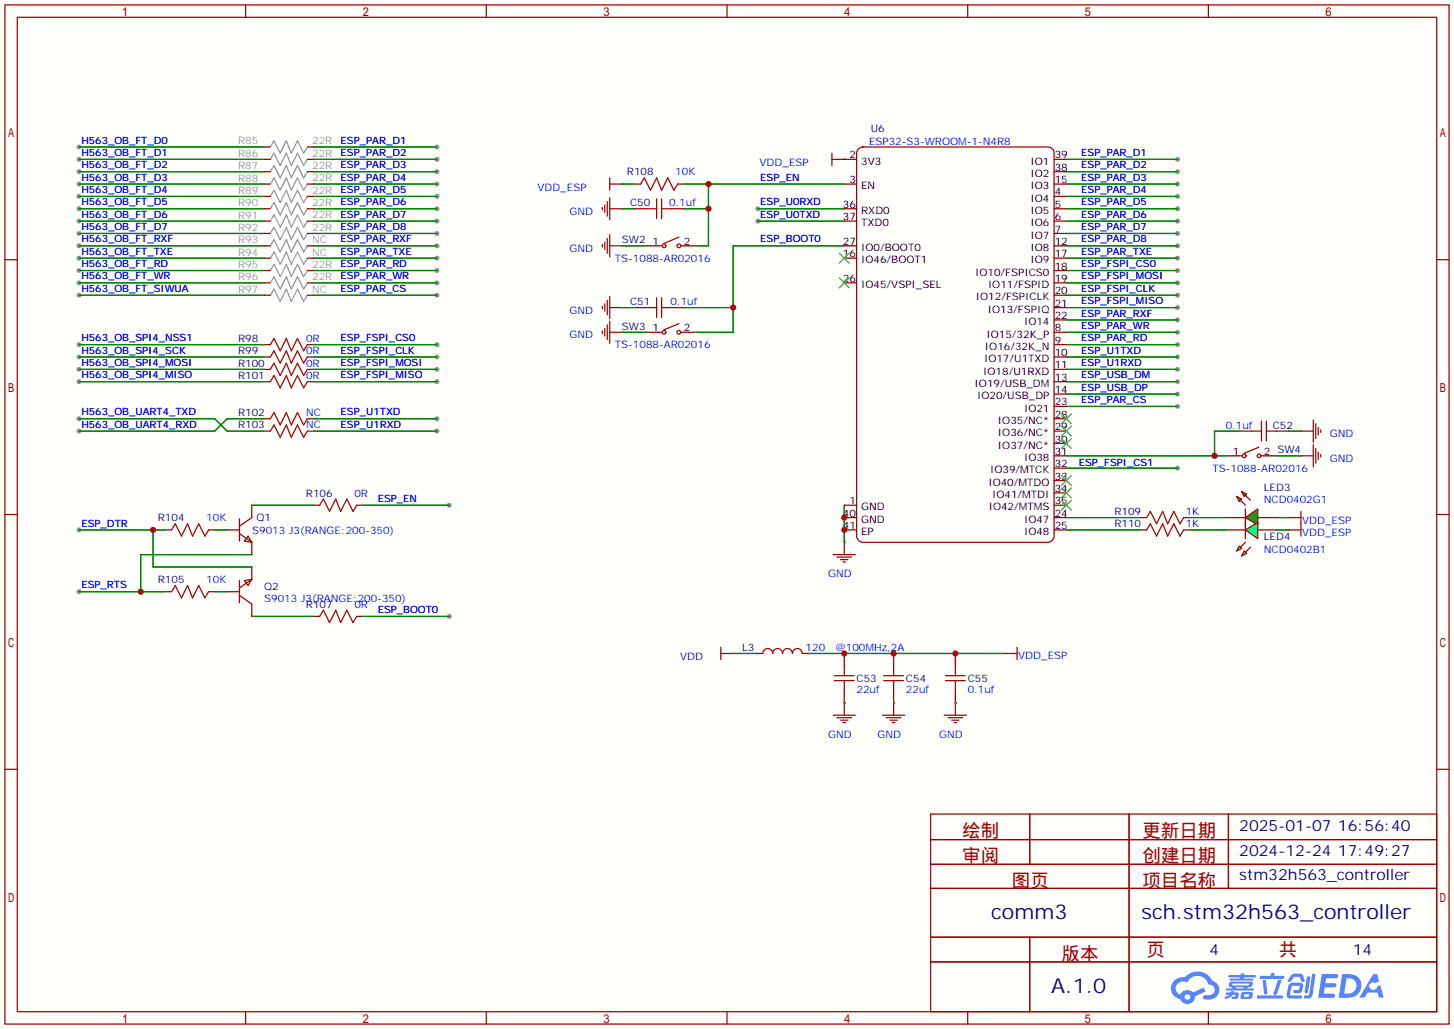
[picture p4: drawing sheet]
<svg xmlns="http://www.w3.org/2000/svg" width="299mm" height="212mm" viewBox="0 0 299 212" stroke-linecap="round" stroke-linejoin="round" font-family="sans-serif">
<defs><g id="words">
<g font-size="4.2" fill="#000080">
<text x="204" y="189">comm3</text>
<text x="234.9" y="189">sch.stm32h563_controller</text>
<text x="216.3" y="204.2">A.1.0</text>
</g>
<g font-size="3.8" fill="#a00000">
<text x="198" y="172.2">绘制</text>
<text x="235.1" y="172.2">更新日期</text>
<text x="198" y="177.3">审阅</text>
<text x="235.1" y="177.3">创建日期</text>
<text x="208.2" y="182.4">图页</text>
<text x="235.1" y="182.4">项目名称</text>
<text x="218.4" y="197.4">版本</text>
<text x="236" y="196.6">页</text>
<text x="263.1" y="196.6">共</text>
</g>
<g font-size="3.2" fill="#000080">
<text x="255" y="170.9">2025-01-07</text>
<text x="275.3" y="170.9">16:56:40</text>
<text x="255" y="176">2024-12-24</text>
<text x="275.3" y="176">17:49:27</text>
<text x="255" y="181">stm32h563_controller</text>
<text x="248.9" y="196.3">4</text>
<text x="278.4" y="196.3">14</text>
</g>
<g font-size="2.1" fill="#00f">
<text x="16.8" y="29.5">H563_OB_FT_D0</text>
<text x="70.1" y="29.5">ESP_PAR_D1</text>
<text x="178.8" y="29.7">ESP32-S3-WROOM-1-N4R8</text>
<text x="16.8" y="34.6">H563_OB_FT_D2</text>
<text x="16.8" y="32.1">H563_OB_FT_D1</text>
<text x="70.1" y="32.1">ESP_PAR_D2</text>
<text x="70.1" y="34.6">ESP_PAR_D3</text>
<text x="156.3" y="34.1">VDD_ESP</text>
<text x="222.5" y="34.6">ESP_PAR_D2</text>
<text x="222.5" y="32.1">ESP_PAR_D1</text>
<text x="16.8" y="39.7">H563_OB_FT_D4</text>
<text x="16.8" y="37.1">H563_OB_FT_D3</text>
<text x="70.1" y="37.1">ESP_PAR_D4</text>
<text x="70.1" y="39.7">ESP_PAR_D5</text>
<text x="110.6" y="39.2">VDD_ESP</text>
<text x="139" y="36.1">10K</text>
<text x="156.5" y="37.1">ESP_EN</text>
<text x="222.5" y="39.7">ESP_PAR_D4</text>
<text x="222.5" y="37.1">ESP_PAR_D3</text>
<text x="16.8" y="47.3">H563_OB_FT_D7</text>
<text x="16.8" y="44.8">H563_OB_FT_D6</text>
<text x="16.8" y="42.2">H563_OB_FT_D5</text>
<text x="70.1" y="42.2">ESP_PAR_D6</text>
<text x="70.1" y="44.8">ESP_PAR_D7</text>
<text x="70.1" y="47.3">ESP_PAR_D8</text>
<text x="117.2" y="44.1">GND</text>
<text x="137.7" y="42.4">0.1uf</text>
<text x="156.5" y="44.8">ESP_U0TXD</text>
<text x="156.5" y="42.2">ESP_U0RXD</text>
<text x="222.5" y="47.3">ESP_PAR_D7</text>
<text x="222.5" y="44.8">ESP_PAR_D6</text>
<text x="222.5" y="42.2">ESP_PAR_D5</text>
<text x="16.8" y="52.4">H563_OB_FT_TXE</text>
<text x="16.8" y="49.8">H563_OB_FT_RXF</text>
<text x="70.1" y="49.8">ESP_PAR_RXF</text>
<text x="70.1" y="52.4">ESP_PAR_TXE</text>
<text x="117.2" y="51.8">GND</text>
<text x="126.5" y="53.8">TS-1088-AR02016</text>
<text x="156.5" y="49.8">ESP_BOOT0</text>
<text x="222.5" y="52.4">ESP_PAR_TXE</text>
<text x="222.5" y="49.8">ESP_PAR_D8</text>
<text x="16.8" y="57.5">H563_OB_FT_WR</text>
<text x="16.8" y="54.9">H563_OB_FT_RD</text>
<text x="70.1" y="54.9">ESP_PAR_RD</text>
<text x="70.1" y="57.5">ESP_PAR_WR</text>
<text x="222.5" y="57.5">ESP_FSPI_MOSI</text>
<text x="222.5" y="54.9">ESP_FSPI_CS0</text>
<text x="16.8" y="60">H563_OB_FT_SIWUA</text>
<text x="70.1" y="60">ESP_PAR_CS</text>
<text x="117.2" y="64.5">GND</text>
<text x="138" y="62.7">0.1uf</text>
<text x="222.5" y="65.1">ESP_PAR_RXF</text>
<text x="222.5" y="62.5">ESP_FSPI_MISO</text>
<text x="222.5" y="60">ESP_FSPI_CLK</text>
<text x="16.8" y="70.2">H563_OB_SPI4_NSS1</text>
<text x="63" y="70.3">0R</text>
<text x="70.1" y="70.2">ESP_FSPI_CS0</text>
<text x="117.2" y="69.5">GND</text>
<text x="126.5" y="71.6">TS-1088-AR02016</text>
<text x="222.5" y="70.2">ESP_PAR_RD</text>
<text x="222.5" y="67.6">ESP_PAR_WR</text>
<text x="16.8" y="77.8">H563_OB_SPI4_MISO</text>
<text x="16.8" y="75.2">H563_OB_SPI4_MOSI</text>
<text x="16.8" y="72.7">H563_OB_SPI4_SCK</text>
<text x="63" y="77.9">0R</text>
<text x="63" y="75.4">0R</text>
<text x="63" y="72.9">0R</text>
<text x="70.1" y="77.8">ESP_FSPI_MISO</text>
<text x="70.1" y="75.2">ESP_FSPI_MOSI</text>
<text x="70.1" y="72.7">ESP_FSPI_CLK</text>
<text x="222.5" y="77.8">ESP_USB_DM</text>
<text x="222.5" y="72.7">ESP_U1TXD</text>
<text x="222.5" y="75.2">ESP_U1RXD</text>
<text x="222.5" y="80.3">ESP_USB_DP</text>
<text x="222.5" y="82.9">ESP_PAR_CS</text>
<text x="16.8" y="87.9">H563_OB_UART4_RXD</text>
<text x="16.8" y="85.4">H563_OB_UART4_TXD</text>
<text x="63" y="85.6">NC</text>
<text x="63" y="88.1">NC</text>
<text x="70.1" y="87.9">ESP_U1RXD</text>
<text x="70.1" y="85.4">ESP_U1TXD</text>
<text x="252.2" y="88.1">0.1uf</text>
<text x="273.7" y="89.9">GND</text>
<text x="222" y="95.9">ESP_FSPI_CS1</text>
<text x="273.7" y="94.9">GND</text>
<text x="249.5" y="97">TS-1088-AR02016</text>
<text x="42.4" y="107.2">10K</text>
<text x="72.9" y="102.1">0R</text>
<text x="77.7" y="103.2">ESP_EN</text>
<text x="244" y="105.9">1K</text>
<text x="260.1" y="103.5">NCD0402G1</text>
<text x="268" y="107.6">VDD_ESP</text>
<text x="16.8" y="108.3">ESP_DTR</text>
<text x="51.9" y="109.7">S9013 J3(RANGE:200-350)</text>
<text x="244" y="108.4">1K</text>
<text x="260.1" y="113.6">NCD0402B1</text>
<text x="268" y="110.2">VDD_ESP</text>
<text x="42.4" y="119.9">10K</text>
<text x="170.4" y="118.6">GND</text>
<text x="16.8" y="121">ESP_RTS</text>
<text x="54.4" y="123.8">S9013 J3(RANGE:200-350)</text>
<text x="72.9" y="125">0R</text>
<text x="77.7" y="126">ESP_BOOT0</text>
<text x="140" y="135.7">VDD</text>
<text x="165.8" y="133.8">120</text>
<text x="171.9" y="133.8">@100MHz,2A</text>
<text x="209.5" y="135.6">VDD_ESP</text>
<text x="176.3" y="142.5">22uf</text>
<text x="186.4" y="142.5">22uf</text>
<text x="199.1" y="142.5">0.1uf</text>
<text x="170.4" y="151.6">GND</text>
<text x="180.6" y="151.6">GND</text>
<text x="193.3" y="151.6">GND</text>
</g>
<g font-size="2.1" fill="#999">
<text x="49" y="29.7">R85</text>
<text x="64.3" y="29.7">22R</text>
<text x="49" y="32.2">R86</text>
<text x="49" y="34.8">R87</text>
<text x="64.3" y="32.2">22R</text>
<text x="64.3" y="34.8">22R</text>
<text x="49" y="37.3">R88</text>
<text x="49" y="39.9">R89</text>
<text x="64.3" y="37.3">22R</text>
<text x="64.3" y="39.8">22R</text>
<text x="49" y="42.4">R90</text>
<text x="49" y="44.9">R91</text>
<text x="49" y="47.5">R92</text>
<text x="64.3" y="42.4">22R</text>
<text x="64.3" y="44.9">22R</text>
<text x="64.3" y="47.5">22R</text>
<text x="49" y="50">R93</text>
<text x="49" y="52.6">R94</text>
<text x="64.3" y="50">NC</text>
<text x="64.3" y="52.5">NC</text>
<text x="49" y="55.1">R95</text>
<text x="49" y="57.6">R96</text>
<text x="64.3" y="55.1">22R</text>
<text x="64.3" y="57.6">22R</text>
<text x="49" y="60.2">R97</text>
<text x="64.3" y="60.2">NC</text>
</g>
<g font-size="2.1" fill="#000080">
<text x="179.2" y="27.2">U6</text>
<text x="129" y="36.1">R108</text>
<text x="129.7" y="42.4">C50</text>
<text x="128" y="50">SW2</text>
<text x="129.7" y="62.7">C51</text>
<text x="49" y="70.3">R98</text>
<text x="128" y="67.8">SW3</text>
<text x="49" y="77.9">R101</text>
<text x="49" y="75.4">R100</text>
<text x="49" y="72.9">R99</text>
<text x="49" y="85.6">R102</text>
<text x="49" y="88.1">R103</text>
<text x="261.9" y="88.1">C52</text>
<text x="260.1" y="100.9">LED3</text>
<text x="32.5" y="107.2">R104</text>
<text x="52.8" y="107.2">Q1</text>
<text x="63" y="102.1">R106</text>
<text x="229.3" y="105.9">R109</text>
<text x="229.3" y="108.4">R110</text>
<text x="260.1" y="111.1">LED4</text>
<text x="32.5" y="119.9">R105</text>
<text x="54.4" y="121.2">Q2</text>
<text x="63" y="125">R107</text>
<text x="152.7" y="133.8">L3</text>
<text x="176.3" y="140.2">C53</text>
<text x="186.4" y="140.2">C54</text>
<text x="199.1" y="140.2">C55</text>
</g>
<g font-size="2.1">
<text x="174.8" y="32.6">2</text>
<text x="177.2" y="33.8">3V3</text>
<text x="212.1" y="33.8">IO1</text>
<text x="217" y="32.6">39</text>
<text x="217" y="35.1">38</text>
<text x="174.8" y="37.7">3</text>
<text x="177.2" y="38.9">EN</text>
<text x="212.1" y="36.4">IO2</text>
<text x="212.1" y="38.9">IO3</text>
<text x="212.1" y="41.5">IO4</text>
<text x="217" y="37.7">15</text>
<text x="217" y="40.2">4</text>
<text x="173.5" y="45.3">37</text>
<text x="173.5" y="42.7">36</text>
<text x="177.2" y="46.5">TXD0</text>
<text x="177.2" y="44">RXD0</text>
<text x="212.1" y="44">IO5</text>
<text x="212.1" y="46.5">IO6</text>
<text x="217" y="42.7">5</text>
<text x="217" y="45.3">6</text>
<text x="217" y="47.8">7</text>
<text x="134.3" y="50.4">1</text>
<text x="140.7" y="50.4">2</text>
<text x="173.5" y="52.9">16</text>
<text x="173.5" y="50.4">27</text>
<text x="177.2" y="51.6">IO0/BOOT0</text>
<text x="212.1" y="49.1">IO7</text>
<text x="212.1" y="51.6">IO8</text>
<text x="217" y="50.4">12</text>
<text x="217" y="52.9">17</text>
<text x="173.5" y="58">26</text>
<text x="177.2" y="54.2">IO46/BOOT1</text>
<text x="177.2" y="59.2">IO45/VSPI_SEL</text>
<text x="200.7" y="56.7">IO10/FSPICS0</text>
<text x="203.3" y="59.2">IO11/FSPID</text>
<text x="212.1" y="54.2">IO9</text>
<text x="217" y="55.4">18</text>
<text x="217" y="58">19</text>
<text x="200.8" y="61.8">IO12/FSPICLK</text>
<text x="203.3" y="64.3">IO13/FSPIQ</text>
<text x="217" y="60.5">20</text>
<text x="217" y="63.1">21</text>
<text x="217" y="65.6">22</text>
<text x="134.3" y="68.1">1</text>
<text x="140.7" y="68.1">2</text>
<text x="202.7" y="71.9">IO16/32K_N</text>
<text x="203" y="69.4">IO15/32K_P</text>
<text x="210.7" y="66.9">IO14</text>
<text x="217" y="68.1">8</text>
<text x="217" y="70.7">9</text>
<text x="202.3" y="77">IO18/U1RXD</text>
<text x="202.5" y="74.5">IO17/U1TXD</text>
<text x="217" y="73.2">10</text>
<text x="217" y="75.8">11</text>
<text x="200.6" y="79.6">IO19/USB_DM</text>
<text x="201.1" y="82.1">IO20/USB_DP</text>
<text x="217" y="78.3">13</text>
<text x="217" y="80.8">14</text>
<text x="217" y="83.4">23</text>
<text x="205.4" y="87.2">IO35/NC*</text>
<text x="205.4" y="89.7">IO36/NC*</text>
<text x="210.7" y="84.6">IO21</text>
<text x="217" y="85.9">28</text>
<text x="217" y="88.5">29</text>
<text x="205.4" y="92.3">IO37/NC*</text>
<text x="210.7" y="94.8">IO38</text>
<text x="217" y="91">30</text>
<text x="217" y="93.5">31</text>
<text x="253.7" y="93.5">1</text>
<text x="260.1" y="93.5">2 SW4</text>
<text x="203.4" y="99.9">IO40/MTDO</text>
<text x="203.7" y="97.3">IO39/MTCK</text>
<text x="217" y="96.1">32</text>
<text x="217" y="98.6">33</text>
<text x="217" y="101.2">34</text>
<text x="173.5" y="106.2">40</text>
<text x="174.8" y="103.7">1</text>
<text x="177.2" y="107.5">GND</text>
<text x="177.2" y="105">GND</text>
<text x="203.5" y="105">IO42/MTMS</text>
<text x="204.2" y="102.4">IO41/MTDI</text>
<text x="210.7" y="107.5">IO47</text>
<text x="217" y="103.7">35</text>
<text x="217" y="106.2">24</text>
<text x="173.5" y="108.8">41</text>
<text x="177.2" y="110">EP</text>
<text x="210.7" y="110">IO48</text>
<text x="217" y="108.8">25</text>
</g>
</g></defs>
<path d="M0 0h299.2v211.6h-299.2z" fill="#fffffc"/>
<g fill="#999">
<circle cx="89.9" cy="30.2" r=".51"/>
<circle cx="89.9" cy="32.8" r=".51"/>
<circle cx="89.9" cy="35.3" r=".51"/>
<circle cx="89.9" cy="37.8" r=".51"/>
<circle cx="89.9" cy="40.4" r=".51"/>
<circle cx="89.9" cy="42.9" r=".51"/>
<circle cx="89.9" cy="45.5" r=".51"/>
<circle cx="89.9" cy="48" r=".51"/>
<circle cx="89.9" cy="50.5" r=".51"/>
<circle cx="89.9" cy="53.1" r=".51"/>
<circle cx="89.9" cy="55.6" r=".51"/>
<circle cx="89.9" cy="58.2" r=".51"/>
<circle cx="89.9" cy="60.7" r=".51"/>
<circle cx="16.3" cy="60.7" r=".51"/>
<circle cx="16.3" cy="58.2" r=".51"/>
<circle cx="16.3" cy="55.6" r=".51"/>
<circle cx="16.3" cy="53.1" r=".51"/>
<circle cx="16.3" cy="50.5" r=".51"/>
<circle cx="16.3" cy="48" r=".51"/>
<circle cx="16.3" cy="45.5" r=".51"/>
<circle cx="16.3" cy="42.9" r=".51"/>
<circle cx="16.3" cy="40.4" r=".51"/>
<circle cx="16.3" cy="37.8" r=".51"/>
<circle cx="16.3" cy="35.3" r=".51"/>
<circle cx="16.3" cy="32.8" r=".51"/>
<circle cx="16.3" cy="30.2" r=".51"/>
<circle cx="16.3" cy="88.6" r=".51"/>
<circle cx="16.3" cy="86.1" r=".51"/>
<circle cx="89.9" cy="88.6" r=".51"/>
<circle cx="89.9" cy="86.1" r=".51"/>
<circle cx="16.3" cy="78.5" r=".51"/>
<circle cx="89.9" cy="78.5" r=".51"/>
<circle cx="16.3" cy="75.9" r=".51"/>
<circle cx="89.9" cy="75.9" r=".51"/>
<circle cx="16.3" cy="73.4" r=".51"/>
<circle cx="89.9" cy="73.4" r=".51"/>
<circle cx="89.9" cy="70.9" r=".51"/>
<circle cx="16.3" cy="70.9" r=".51"/>
<circle cx="92.5" cy="103.9" r=".51"/>
<circle cx="16.3" cy="109" r=".51"/>
<circle cx="16.3" cy="121.7" r=".51"/>
<circle cx="92.5" cy="126.7" r=".51"/>
<circle cx="242.3" cy="81" r=".51"/>
<circle cx="242.3" cy="78.5" r=".51"/>
<circle cx="242.3" cy="83.6" r=".51"/>
<circle cx="242.3" cy="70.9" r=".51"/>
<circle cx="242.3" cy="68.3" r=".51"/>
<circle cx="242.3" cy="65.8" r=".51"/>
<circle cx="242.3" cy="53.1" r=".51"/>
<circle cx="242.3" cy="48" r=".51"/>
<circle cx="242.3" cy="50.5" r=".51"/>
<circle cx="242.3" cy="45.5" r=".51"/>
<circle cx="242.3" cy="42.9" r=".51"/>
<circle cx="242.3" cy="40.4" r=".51"/>
<circle cx="242.3" cy="37.8" r=".51"/>
<circle cx="242.3" cy="35.3" r=".51"/>
<circle cx="242.3" cy="32.8" r=".51"/>
<circle cx="242.3" cy="63.2" r=".51"/>
<circle cx="242.3" cy="60.7" r=".51"/>
<circle cx="242.3" cy="58.2" r=".51"/>
<circle cx="242.3" cy="55.6" r=".51"/>
<circle cx="242.3" cy="73.4" r=".51"/>
<circle cx="242.3" cy="75.9" r=".51"/>
<circle cx="156" cy="45.5" r=".51"/>
<circle cx="156" cy="42.9" r=".51"/>
<circle cx="242.3" cy="96.3" r=".51"/>
</g>
<g fill="none" stroke="#a10000" stroke-width=".25">
<path d="M1 1h297.2v209.6h-297.2zM3.6 3.6h292.1v204.4h-292.1zM50.5 1v2.6M100.1 1v2.6M149.6 1v2.6M199.1 1v2.6M248.7 1v2.6M1 53.4h2.6M295.7 53.4h2.5M1 105.8h2.6M295.7 105.8h2.5M1 158.2h2.6"/>
<path d="M295.7 158.2h2.5M50.5 208v2.6M100.1 208v2.6M149.6 208v2.6M199.1 208v2.6M248.7 208v2.6"/>
</g>
<g fill="#5487ff">
<path d="M272 200.3h2.7a.48 .48 0 0 1 .7 .4 .48 .48 0 0 1-.7 .4h-1.8l-.2 1.1h1.9a.43 .43 0 0 1 .4 .4 .43 .43 0 0 1-.5 .4h-1.9l-.2 1.3h1.7a.45 .45 0 0 1 .6 .2 .45 .45 0 0 1-.2 .6h-3.2z"/>
<path d="M282.6 200.3h.8l.4 1.5-.7 .3a.84 .84 0 0 0-1.2 .3 .84 .84 0 0 0 .3 1.1 .84 .84 0 0 0 1.1-.4l.1-.2 .6-.3 .7 2.5h-.9l-.3-1h-2.1l-.6 1h-1.1z"/>
<path d="M269 200.8h.7l-.5 3.1a.36 .36 0 0 1-.4 .3 .36 .36 0 0 1-.3-.3z"/>
<path d="M270 200.2h.7l-.6 4.3a1.13 1.13 0 0 1-1.8 .6l.2-.4h.8l.1-.2z"/>
<path d="M265.7 200.6l.6-.4h1a.77 .77 0 0 1 .9 .5l.3 1-.2 .2h-.5l-.3-.9-.2-.2-1 .1-.7 1-.6-.1v-.2z"/>
<path d="M265.3 202.4l.5-.3h1.7a.81 .81 0 0 1 .7 .5 .81 .81 0 0 1-.2 .8 .81 .81 0 0 1-.9 .8h-.7a.32 .32 0 0 1-.3-.3 .32 .32 0 0 1 .4-.3h.8l.2-.9-1.7 .1-.3 1.8 2.2 .1a.32 .32 0 0 1 .3 .4 .32 .32 0 0 1-.4 .2h-2.3l-.4-.3-.1-.5z"/>
<path d="M258.7 204.7h5a.33 .33 0 0 1 .4 .3 .33 .33 0 0 1-.4 .3h-4.9l-.1-.1z"/>
<path d="M263 201.5h.7l-.6 2a.98 .98 0 0 1-.8 1.1l-.2-.3z"/>
<path d="M259.8 201.6h.7l.3 2.5a.34 .34 0 0 1-.3 .4 .34 .34 0 0 1-.4-.3z"/>
<path d="M259.3 200.7h2.2l.2-.6h.6l-.1 .6h1.8a.32 .32 0 0 1 .3 .3 .32 .32 0 0 1-.4 .3h-4.5l-.1-.2z"/>
<path d="M252.3 204.1h.9l.1-.3h.7l-.1 .3h.9a.82 .82 0 0 1-.6 1.3h-.7v-.4l.7-.2v-.2l-.5-.1-.4 .5-1.1 .4-.2-.4 1-.5h-.8z"/>
<path d="M252.9 200.5h2.4l.1-.3h.7l-.1 .3h2.2l.3 .3-.3 .2h-2.2l-.1 .2h1.8l.2 .3-.2 .1h-4.5l-.1-.1v-.3h2l.1-.2h-2.3l-.1-.2z"/>
<path d="M276.2 200.3l-.7 4.9h1.6a2.5 2.5 0 0 0 3.1-2.5 2.5 2.5 0 0 0-3.1-2.4zM277.1 201.1a1.61 1.61 0 0 1 2 1.5 1.61 1.61 0 0 1-1.8 1.7h-.7z"/>
<path d="M253 202a.55 .55 0 0 0-.2 .8 .55 .55 0 0 0 .7 .2l.1 .3h-1.3v.3l5.5 .1 .2-.2-.2-.2h-1.2l.2-.3a.7 .7 0 0 0 .9-.3 .7 .7 0 0 0-.1-.8l-4.1-.1zM253.6 202.3l3.3-.1 .2 .1-.2 .3h-3.2zM254.3 203h1.7l-.1 .3h-1.5z"/>
<path d="M255.5 204.2a1.05 1.05 0 0 0-.1 1.2 2.91 2.91 0 0 0 2.2-.2 .98 .98 0 0 0 0-1.2h-1.6zM256.1 204.5l.8-.1 .1 .1v.3l-.2 .2-.8-.1z"/>
<path d="M241.7 201.6a2.23 2.23 0 0 0-.6 2.3 2.23 2.23 0 0 0 1.8 1.6 1.58 1.58 0 0 0 1.7 .9 1.58 1.58 0 0 0 1.3-1.5l2.2-1.1-.5-.7-2.1 1a1.65 1.65 0 0 0-2.6 .4 1.45 1.45 0 0 1-.8-1.9 1.45 1.45 0 0 1 2-.7l.2 .1a2.3 2.3 0 0 1 2.3-1.3 2.3 2.3 0 0 1 2.1 1.7 1.12 1.12 0 0 1 1.3 1 1.12 1.12 0 0 1-1.2 1.2h-.7a.45 .45 0 0 0-.5 .4 .45 .45 0 0 0 .4 .5 2.21 2.21 0 0 0 2.2-.5 2.21 2.21 0 0 0 .5-2.3 2.13 2.13 0 0 0-1.3-1.1 3.3 3.3 0 0 0-5.5-.7l-1.2 .1zM243.8 205a.57 .57 0 0 1 1.1 0 .57 .57 0 0 1-1.1 0z"/>
</g>
<g fill="none" stroke="#a10000" stroke-width=".25">
<path d="M125.5 36.6v2.5M125.5 37.8h2.5M131.8 37.8l.8-1.2 1.3 2.5 1.2-2.5 1 2.5 1.3-2.5 1.3 2.5 .7-1.3M171.2 32.8h2.5M171.2 31.5v2.5M124 42.7v.5M124 50.3v.5M124.5 42.2v1.5M124.5 49.8v1.5M125 41.4v3M125 49v3.1M125.5 40.6v4.6"/>
<path d="M125.5 48.3v4.5M125.5 42.9h2.5M125.5 50.5h2.5M135.6 50.5h.5M139.7 48.8l-3 1.2M140.2 50.5h.5M55.6 78.5l.8-1.3 1.3 2.6 1.2-2.6 1 2.6 1.3-2.6 1.3 2.6 .7-1.3M55.6 75.9l.8-1.2 1.3 2.5 1.2-2.5 1 2.5 1.3-2.5 1.3 2.5 .7-1.3M55.6 73.4l.8-1.3 1.3 2.6 1.2-2.6 1 2.6 1.3-2.6 1.3 2.6 .7-1.3M55.6 70.9l.8-1.3 1.3 2.5 1.2-2.5 1 2.5 1.3-2.5 1.3 2.5 .7-1.2M124 63v.5M124 68.1v.5"/>
<path d="M124.5 62.5v1.5M124.5 67.6v1.5M125 61.7v3.1M125 66.8v3M125.5 68.3h2.5M125.5 61v4.5M125.5 66v4.6M125.5 63.2h2.5M133.1 63.2h2M135.1 61.2v4.1M135.6 68.3h.5M136.1 63.2h2.1"/>
<path d="M136.1 61.2v4.1M139.7 66.5l-3 1.3M140.2 68.3h.5M55.6 88.6l.8-1.2 1.3 2.5 1.2-2.5 1 2.5 1.3-2.5 1.3 2.5 .7-1.3M55.6 86.1l.8-1.3 1.3 2.6 1.2-2.6 1 2.6 1.3-2.6 1.3 2.6 .7-1.3M255 93.7h.5M257.6 88.6h2M259.1 91.9l-3.1 1.3M259.6 93.7h.5M259.6 86.6v4.1M260.6 86.6v4.1M260.6 88.6h2"/>
<path d="M267.7 93.7h2.6M267.7 88.6h2.6M270.3 86.4v4.5M270.3 91.4v4.6M270.8 87.1v3.1M270.8 92.2v3M271.3 87.9v1.5M271.3 93v1.5M271.8 88.4v.5M271.8 93.5v.5M35.3 109l.8-1.3 1.2 2.5 1.3-2.5 1 2.5 1.3-2.5 1.3 2.5 .7-1.2M65.8 103.9l.7-1.3 1.3 2.6 1.3-2.6 1 2.6 1.3-2.6 1.2 2.6 .8-1.3"/>
<path d="M171.4 114h4.6M172.2 114.6h3.1M173 115.1h1.5M173.5 115.6h.5M173.7 111.5v2.5M236 106.4l.7-1.2 1.3 2.5 1.3-2.5 1 2.5 1.3-2.5 1.2 2.5 .8-1.3M236 109l.7-1.3 1.3 2.5 1.3-2.5 1 2.5 1.3-2.5 1.2 2.5 .8-1.2M256.3 104.6v3.6M265.2 106.4h2.5M265.2 109h2.5M267.7 105.2v5M35.3 121.7l.8-1.3 1.2 2.5 1.3-2.5 1 2.5 1.3-2.5 1.3 2.5 .7-1.2"/>
<path d="M65.8 126.7l.7-1.2 1.3 2.5 1.3-2.5 1 2.5 1.3-2.5 1.2 2.5 .8-1.3M148.3 134.4h2.6M148.3 133.1v2.5M171.7 140h4.1M171.7 138.9h4.1M173.7 136.9v2M173.7 140v2M181.9 140h4M181.9 138.9h4M183.9 136.9v2M183.9 140v2M194.6 140h4"/>
<path d="M194.6 138.9h4M196.6 136.9v2M196.6 140v2M206.8 134.4h2.5M209.3 133.1v2.5M171.4 147.1h4.6M172.2 147.6h3.1M173 148.1h1.5M173.5 148.6h.5M173.7 144.5v2.6M181.6 147.1h4.6M182.4 147.6h3"/>
<path d="M183.1 148.1h1.6M183.6 148.6h.5M183.9 144.5v2.6M194.3 147.1h4.6M195.1 147.6h3M195.8 148.1h1.6M196.3 148.6h.5M196.6 144.5v2.6M191.5 167.4h104.2v40.6h-104.2zM191.5 172.6h104.2M191.5 177.7h104.2M211.9 167.4v10.3"/>
<path d="M232.3 167.4v40.6M252.8 167.4v15.3M191.5 182.7h104.2M191.5 192.7h104.2M191.5 197.8h104.2M211.9 192.7v15.3"/>
<circle cx="136.7" cy="50.5" r=".38"/>
<circle cx="139.7" cy="50.5" r=".38"/>
<circle cx="136.7" cy="68.3" r=".38"/>
<circle cx="139.7" cy="68.3" r=".38"/>
<circle cx="256" cy="93.7" r=".38"/>
<circle cx="259.1" cy="93.7" r=".38"/>
</g>
<g fill="none" stroke="#870000" stroke-width=".25">
<path d="M128 37.8h.1M130.6 37.8h1.2M139.4 37.8h1.3M173.7 32.8h.1M128 42.9h.1M128 50.5h.1M133.1 50.5h2.5M140.7 50.5h2.6M54.4 78.5h1.2M54.4 75.9h1.2M54.4 73.4h1.2M54.4 70.9h1.2"/>
<path d="M63.2 78.5h1.3M63.2 75.9h1.3M63.2 73.4h1.3M63.2 70.9h1.3M128 68.3h.1M128 63.2h.1M130.6 63.2h2.5M133.1 68.3h2.5M138.2 63.2h2.5M140.7 68.3h2.6M54.4 88.6h1.2M54.4 86.1h1.2"/>
<path d="M63.2 88.6h1.3M63.2 86.1h1.3M252.5 93.7h2.5M255 88.6h2.6M260.1 93.7h2.5M262.6 88.6h2.6M267.7 88.6h.1M267.7 93.7h.1M34 109h1.3M42.9 109h1.3M64.5 103.9h1.3M73.4 103.9h1.3"/>
<path d="M173.7 111.5h.1M234.7 109h1.3M234.7 106.4h1.3M243.6 109h1.3M243.6 106.4h1.3M252.5 106.4h3.8M258.8 106.4h3.8M265.2 106.4h.1M265.2 109h.1M34 121.7h1.3M42.9 121.7h1.3M64.5 126.7h1.3"/>
<path d="M73.4 126.7h1.3M150.9 134.4h.1M173.7 134.4v2.5M183.9 134.4v2.5M196.6 134.4v2.5M206.8 134.4h.1M173.7 144.5h.1M173.7 142v2.5M183.9 144.5h.1M183.9 142v2.5M196.6 144.5h.1M196.6 142v2.5"/>
</g>
<g fill="none" stroke="#008700" stroke-width=".25">
<path d="M16.3 30.2h38.1M16.3 32.8h38.1M16.3 35.3h38.1M16.3 37.8h38.1M64.5 30.2h25.4M64.5 32.8h25.4M64.5 35.3h25.4M64.5 37.8h25.4M128 37.8h2.6M140.7 37.8h33M145.8 37.8v12.7h-2.5M173.7 32.8h.1"/>
<path d="M219.5 32.8h22.8M219.5 35.3h22.8M219.5 37.8h22.8M16.3 40.4h38.1M16.3 42.9h38.1M16.3 45.5h38.1M16.3 48h38.1M16.3 50.5h38.1M16.3 53.1h38.1M16.3 55.6h38.1M16.3 58.2h38.1M64.5 40.4h25.4"/>
<path d="M64.5 42.9h25.4M64.5 45.5h25.4M64.5 48h25.4M64.5 50.5h25.4M64.5 53.1h25.4M64.5 55.6h25.4M64.5 58.2h25.4M128 42.9h2.6M128 50.5h5.1M140.7 42.9h5.1M156 42.9h17.7M156 45.5h17.7"/>
<path d="M173.7 50.5h-22.8v17.8h-7.6M219.5 40.4h22.8M219.5 42.9h22.8M219.5 45.5h22.8M219.5 48h22.8M219.5 50.5h22.8M219.5 53.1h22.8M219.5 55.6h22.8M219.5 58.2h22.8M16.3 60.7h38.1M16.3 78.5h38.1M16.3 75.9h38.1"/>
<path d="M16.3 73.4h38.1M16.3 70.9h38.1M64.5 60.7h25.4M64.5 78.5h25.4M64.5 75.9h25.4M64.5 73.4h25.4M64.5 70.9h25.4M128 63.2h2.6M128 68.3h5.1M140.7 63.2h10.2M219.5 60.7h22.8M219.5 78.5h22.8"/>
<path d="M219.5 75.9h22.8M219.5 73.4h22.8M219.5 70.9h22.8M219.5 63.2h22.8M219.5 68.3h22.8M219.5 65.8h22.8M16.3 86.1h27.9l2.5 2.5h7.7M54.4 86.1h-7.7l-2.5 2.5h-27.9M64.5 86.1h25.4M64.5 88.6h25.4M219.5 81h22.8M219.5 83.6h22.8"/>
<path d="M219.5 93.7h33M255 88.6h-5.1v5.1M262.6 93.7h5.1M265.2 88.6h2.5M16.3 109h17.7M31.5 109v7.6h20.3M44.2 109h2.5M51.8 103.9h12.7M51.8 114h-22.8v7.7M74.7 103.9h17.8M173.7 103.9v7.6M219.5 109h15.2"/>
<path d="M219.5 106.4h15.2M244.9 109h7.6M244.9 106.4h7.6M262.6 109h2.6M262.6 106.4h2.6M16.3 121.7h17.7M44.2 121.7h2.5M51.8 126.7h12.7M74.7 126.7h17.8M150.9 134.4h5.1M166.1 134.4h40.7M173.7 144.5h.1"/>
<path d="M183.9 144.5h.1M196.6 144.5h.1"/>
</g>
<g fill="#0f0" stroke="#a10000" stroke-width=".25">
<path d="M256.3 106.4l2.5-1.8v3.3z"/>
<path d="M255.5 101.1l1 .5-.5 .5z"/>
<path d="M254.5 102.1l1 .5-.5 .5z"/>
</g>
<path d="M255.3 102.9l1 1M256.3 101.9l1 1M256.3 107.2v3.5" fill="none" stroke="#a10000" stroke-width=".25"/>
<path d="M252.5 109h3.8M258.8 109h3.8" fill="none" stroke="#870000" stroke-width=".25"/>
<g fill="#0ff" stroke="#a10000" stroke-width=".25">
<path d="M256.3 109l2.5-1.6v3.3z"/>
<path d="M256 113.3l.5 .5-1 .5z"/>
<path d="M255 112.3l.5 .5-1 .5z"/>
</g>
<g fill="none" stroke="#a10000" stroke-width=".25">
<path d="M176.6 30.7l.3-.2 .6-.3h38.1a1.27 1.27 0 0 1 1.3 1.3v78.7a1.35 1.35 0 0 1-1.3 1.3h-38.1a1.35 1.35 0 0 1-1.2-1.3v-78.7zM133.1 42.9h2M135.1 40.9v4.1M136.1 40.9v4.1M136.1 42.9h2.1M49.3 109.7l2.5 1.8M49.3 106.7v4.6M49.3 119.4v4.6M50.3 119.4l1.5-.3-.7 1.3zM51.1 110.2l.7 1.3-1.5-.2zM51.8 106.4l-2.5 1.8M51.8 119.1l-2.5 1.8"/>
<path d="M256.3 111.5l-1 1M257.3 112.5l-1 1M49.3 122.4l2.5 1.8M157 134.4a1.02 1.02 0 0 1 1-1 1.02 1.02 0 0 1 1 1 1.02 1.02 0 0 1 1-1 1.02 1.02 0 0 1 1 1 1.02 1.02 0 0 1 1.1-1 1.02 1.02 0 0 1 1 1 1.02 1.02 0 0 1 1-1 1.02 1.02 0 0 1 1 1"/>
</g>
<g fill="none" stroke="#870000" stroke-width=".25">
<path d="M54.4 32.8h1.2M54.4 35.3h1.2M54.4 37.8h1.2M54.4 30.2h1.2M63.2 32.8h1.3M63.2 35.3h1.3M63.2 37.8h1.3M63.2 30.2h1.3M173.7 32.8h2.6M173.7 37.8h2.6M216.9 32.8h2.6M216.9 35.3h2.6"/>
<path d="M216.9 37.8h2.6M54.4 40.4h1.2M54.4 42.9h1.2M54.4 45.5h1.2M54.4 48h1.2M54.4 50.5h1.2M54.4 53.1h1.2M54.4 55.6h1.2M54.4 58.2h1.2M63.2 40.4h1.3M63.2 42.9h1.3M63.2 45.5h1.3"/>
<path d="M63.2 48h1.3M63.2 50.5h1.3M63.2 53.1h1.3M63.2 55.6h1.3M63.2 58.2h1.3M130.6 42.9h2.5M138.2 42.9h2.5M173.7 42.9h2.6M173.7 45.5h2.6M173.7 50.5h2.6M173.7 53.1h2.6M173.7 58.2h2.6"/>
<path d="M216.9 40.4h2.6M216.9 42.9h2.6M216.9 45.5h2.6M216.9 48h2.6M216.9 50.5h2.6M216.9 53.1h2.6M216.9 55.6h2.6M216.9 58.2h2.6M54.4 60.7h1.2M63.2 60.7h1.3M216.9 60.7h2.6M216.9 63.2h2.6"/>
<path d="M216.9 65.8h2.6M216.9 68.3h2.6M216.9 70.9h2.6M216.9 73.4h2.6M216.9 75.9h2.6M216.9 78.5h2.6M216.9 81h2.6M216.9 83.6h2.6M216.9 86.1h2.6M216.9 88.6h2.6M216.9 91.2h2.6M216.9 93.7h2.6"/>
<path d="M216.9 96.3h2.6M216.9 98.8h2.6M46.7 109h2.6M51.8 103.9v2.5M51.8 111.5v2.5M51.8 116.6v2.5M173.7 103.9h2.6M173.7 106.4h2.6M173.7 109h2.6M216.9 101.3h2.6M216.9 103.9h2.6M216.9 106.4h2.6"/>
<path d="M216.9 109h2.6M46.7 121.7h2.6M51.8 124.2v2.5M156 134.4h1M165.1 134.4h1"/>
</g>
<g fill="none" stroke="#3c3" stroke-width=".25">
<path d="M172.7 52.1l2.1 2M172.7 57.2l2.1 2M174.8 52.1l-2.1 2M174.8 57.2l-2.1 2M218.4 85.1l2.1 2M218.4 87.6l2.1 2.1M218.4 90.2l2.1 2M218.4 97.8l2.1 2M220.5 85.1l-2.1 2M220.5 87.6l-2.1 2.1M220.5 90.2l-2.1 2M220.5 97.8l-2.1 2"/>
<path d="M218.4 100.3l2.1 2.1M218.4 102.9l2.1 2M220.5 100.3l-2.1 2.1M220.5 102.9l-2.1 2"/>
</g>
<path d="M219.5 96.3h22.8" fill="none" stroke="#008700" stroke-width=".25"/>
<g fill="none" stroke="#999" stroke-width=".25">
<path d="M55.6 30.2l.8-1.2 1.3 2.5 1.2-2.5 1 2.5 1.3-2.5 1.3 2.5 .7-1.3M55.6 32.8l.8-1.3 1.3 2.5 1.2-2.5 1 2.5 1.3-2.5 1.3 2.5 .7-1.2M55.6 35.3l.8-1.3 1.3 2.6 1.2-2.6 1 2.6 1.3-2.6 1.3 2.6 .7-1.3M55.6 37.8l.8-1.2 1.3 2.5 1.2-2.5 1 2.5 1.3-2.5 1.3 2.5 .7-1.3M55.6 45.5l.8-1.3 1.3 2.5 1.2-2.5 1 2.5 1.3-2.5 1.3 2.5 .7-1.2M55.6 48l.8-1.3 1.3 2.6 1.2-2.6 1 2.6 1.3-2.6 1.3 2.6 .7-1.3M55.6 50.5l.8-1.2 1.3 2.5 1.2-2.5 1 2.5 1.3-2.5 1.3 2.5 .7-1.3M55.6 40.4l.8-1.3 1.3 2.6 1.2-2.6 1 2.6 1.3-2.6 1.3 2.6 .7-1.3M55.6 53.1l.8-1.3 1.3 2.6 1.2-2.6 1 2.6 1.3-2.6 1.3 2.6 .7-1.3M55.6 42.9l.8-1.2 1.3 2.5 1.2-2.5 1 2.5 1.3-2.5 1.3 2.5 .7-1.3M55.6 55.6l.8-1.2 1.3 2.5 1.2-2.5 1 2.5 1.3-2.5 1.3 2.5 .7-1.3M55.6 58.2l.8-1.3 1.3 2.5 1.2-2.5 1 2.5 1.3-2.5 1.3 2.5 .7-1.2"/>
<path d="M55.6 60.7l.8-1.3 1.3 2.6 1.2-2.6 1 2.6 1.3-2.6 1.3 2.6 .7-1.3"/>
</g>
<g fill="#c00">
<circle cx="31.5" cy="109" r=".63"/>
<circle cx="29" cy="121.7" r=".63"/>
<circle cx="150.9" cy="63.2" r=".63"/>
<circle cx="145.8" cy="37.8" r=".63"/>
<circle cx="145.8" cy="42.9" r=".63"/>
<circle cx="173.7" cy="106.4" r=".63"/>
<circle cx="173.7" cy="109" r=".63"/>
<circle cx="196.6" cy="134.4" r=".63"/>
<circle cx="183.9" cy="134.4" r=".63"/>
<circle cx="173.7" cy="134.4" r=".63"/>
<circle cx="249.9" cy="93.7" r=".63"/>
</g>
<use href="#words"/>
</svg>
